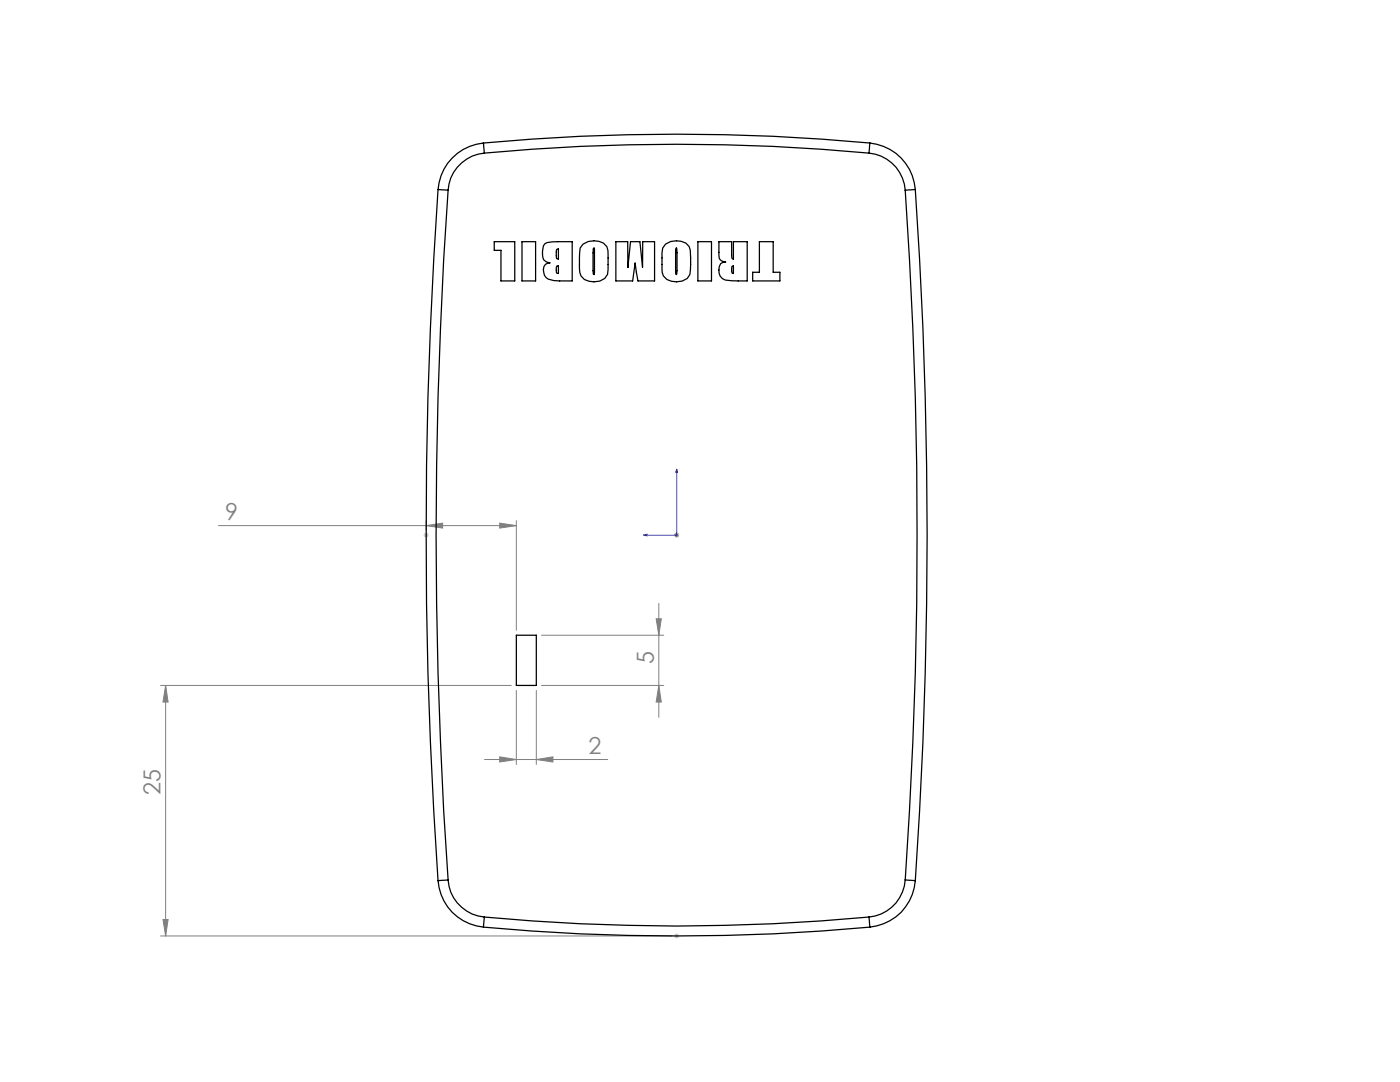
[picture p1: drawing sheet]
<svg xmlns="http://www.w3.org/2000/svg" width="279mm" height="216mm" viewBox="0 0 279 216" stroke-linecap="round" stroke-linejoin="round" font-family="sans-serif">
<defs><g id="words">
<g font-size="4.7" fill="#808080">
<text x="44.9" y="103.8">9</text>
<text x="130.5" y="132.5" transform="rotate(-90 130.5 132.5)">5</text>
<text x="117.4" y="150.5">2</text>
<text x="32" y="158.6" transform="rotate(-90 32 158.6)">25</text>
</g>
</g></defs>
<g fill="none" stroke="#808080" stroke-width=".2">
<path d="M43.6 104.9h59.4M85.1 104.9l3.2-.5v1zM85.1 103.9v1.9M99.7 104.4l3.3 .5-3.3 .5zM103 103.9v21.9M134.5 106.8h1M134.7 106.4l.7 .7M135 106.3v1M135.4 106.4l-.7 .7M32 136.8h70M33.1 136.8l.4 3.3h-1zM33.1 136.8v50"/>
<path d="M103 137.8v14.7M107 137.8v14.7M108.1 136.8h24.4M108.1 126.8h24.4M131 123.5h1l-.5 3.3zM131.5 120.4v22.7M131.5 136.8l.5 3.3h-1zM96.7 151.6h24.6M99.7 151l3.3 .6-3.3 .4zM107 151.6l3.3-.6v1zM32 186.8h102.1M32.5 183.5h1l-.4 3.3z"/>
</g>
<path d="M84.5 106.8h1M84.7 106.4l.7 .7M85.1 106.3v1M85.4 106.4l-.7 .7M134.5 186.8h1M134.7 186.4l.7 .7M135 186.3v1M135.4 186.4l-.7 .7" fill="none" stroke="#c0c0c0" stroke-width=".2"/>
<path d="M135 93.6v13.2h-6.6M135 93.6l.2 .7h-.3zM128.4 106.8l.7-.2v.3z" fill="none" stroke="#00f" stroke-width=".2"/>
<g fill="#808080">
<path d="M85.1 104.9l3.2-.5v1zM99.7 104.4l3.3 .5-3.3 .5z"/>
<path d="M32.5 183.5h1l-.4 3.3zM33.1 136.8l.4 3.3h-1z"/>
</g>
<path d="M128.4 106.8l.7 .1v-.3zM135 93.6l-.1 .7h.3z" fill="#00f"/>
<g fill="#808080">
<path d="M99.7 151l3.3 .6-3.3 .4zM107 151.6l3.3-.6v1z"/>
<path d="M131.5 136.8l.5 3.3h-1zM131 123.5h1l-.5 3.3z"/>
</g>
<g fill="none" stroke="#000" stroke-width=".25">
<path d="M87.4 37.8l2 .2M87.4 37.8a1006.9 1006.9 0 0 0 0 137.9M89.4 38a988.1 988.1 0 0 0 0 137.6M96.5 28.5a10.1 10.1 0 0 0-9.1 9.3M96.5 28.5l.2 2.1M96.5 28.5a422.3 422.3 0 0 1 77.1 0M96.7 30.6a8 8 0 0 0-7.3 7.4M96.7 30.6a418.5 418.5 0 0 1 76.7 0M173.4 30.6a8 8 0 0 1 7.3 7.4M173.6 28.5l-.2 2.1M173.6 28.5a10.1 10.1 0 0 1 9.1 9.3M180.7 38a1002.8 1002.8 0 0 1 0 137.6"/>
<path d="M182.7 37.8l-2 .2M182.7 37.8a1006.9 1006.9 0 0 1 0 137.9M98.6 48.2h4.1v7.9h-2.7v-6.1h-1.4zM104.2 48.2h2.7v7.9h-2.7zM108.7 48.6l.5-.2 1-.1 4-.1v7.9l-3.7-.1-1.1-.3a2.07 2.07 0 0 1-.5-3l.8-.2a1.42 1.42 0 0 1-1.4-1.7l.1-1.7zM111.1 49.8l.3-.1v2l-.3-.2zM111.1 53.1h.3v1.5l-.3-.2zM116.3 48.7a4 4 0 0 1 4.1-.2 3.1 3.1 0 0 1 1 3v2.3a2.37 2.37 0 0 1-2.9 2.4 2.48 2.48 0 0 1-2.9-2.6l.2-4.1zM118.4 49.6l.2-.1v.2l-.1 5.1-.1-.2v-.6zM122.9 48.2h2.4v5.2l.5-5.2h1.9l.5 5.1 .1-5.1h2.3v7.9h-3.3l-.5-3.6-.5 3.6h-3.4zM132.8 48.7a4 4 0 0 1 4.1-.2 3.2 3.2 0 0 1 .9 3v2.3a2.32 2.32 0 0 1-2.8 2.4 2.48 2.48 0 0 1-2.9-2.6v-3.1l.2-1zM134.9 49.5l.2 .2v.7l-.1 4.4-.2-.4z"/>
<path d="M139.3 48.2h2.7v7.9h-2.7zM143.5 48.2h2.5l.1 3.2 .2 .3h.1v-3.5h2.7v7.9l-4.4-.2a2.18 2.18 0 0 1-.9-3.3l1-.3a1.25 1.25 0 0 1-1.3-1.4zM146.1 53.2l.3-.1v1.5l-.3-.2zM151.6 48.2h2.7v6.1h1.3v1.8h-5.4v-1.8h1.4zM103 126.8h4v10h-4zM87.4 175.7a10 10 0 0 0 9.1 9.3M89.4 175.6l-2 .1M89.4 175.6a8 8 0 0 0 7.3 7.4M180.7 175.6a8 8 0 0 1-7.3 7.4M180.7 175.6l2 .1M182.7 175.7a10 10 0 0 1-9.1 9.3M96.5 185a422.3 422.3 0 0 0 77.1 0"/>
<path d="M96.7 183l-.2 2M96.7 183a410.3 410.3 0 0 0 76.7 0M173.4 183l.2 2"/>
</g>
<use href="#words"/>
</svg>
